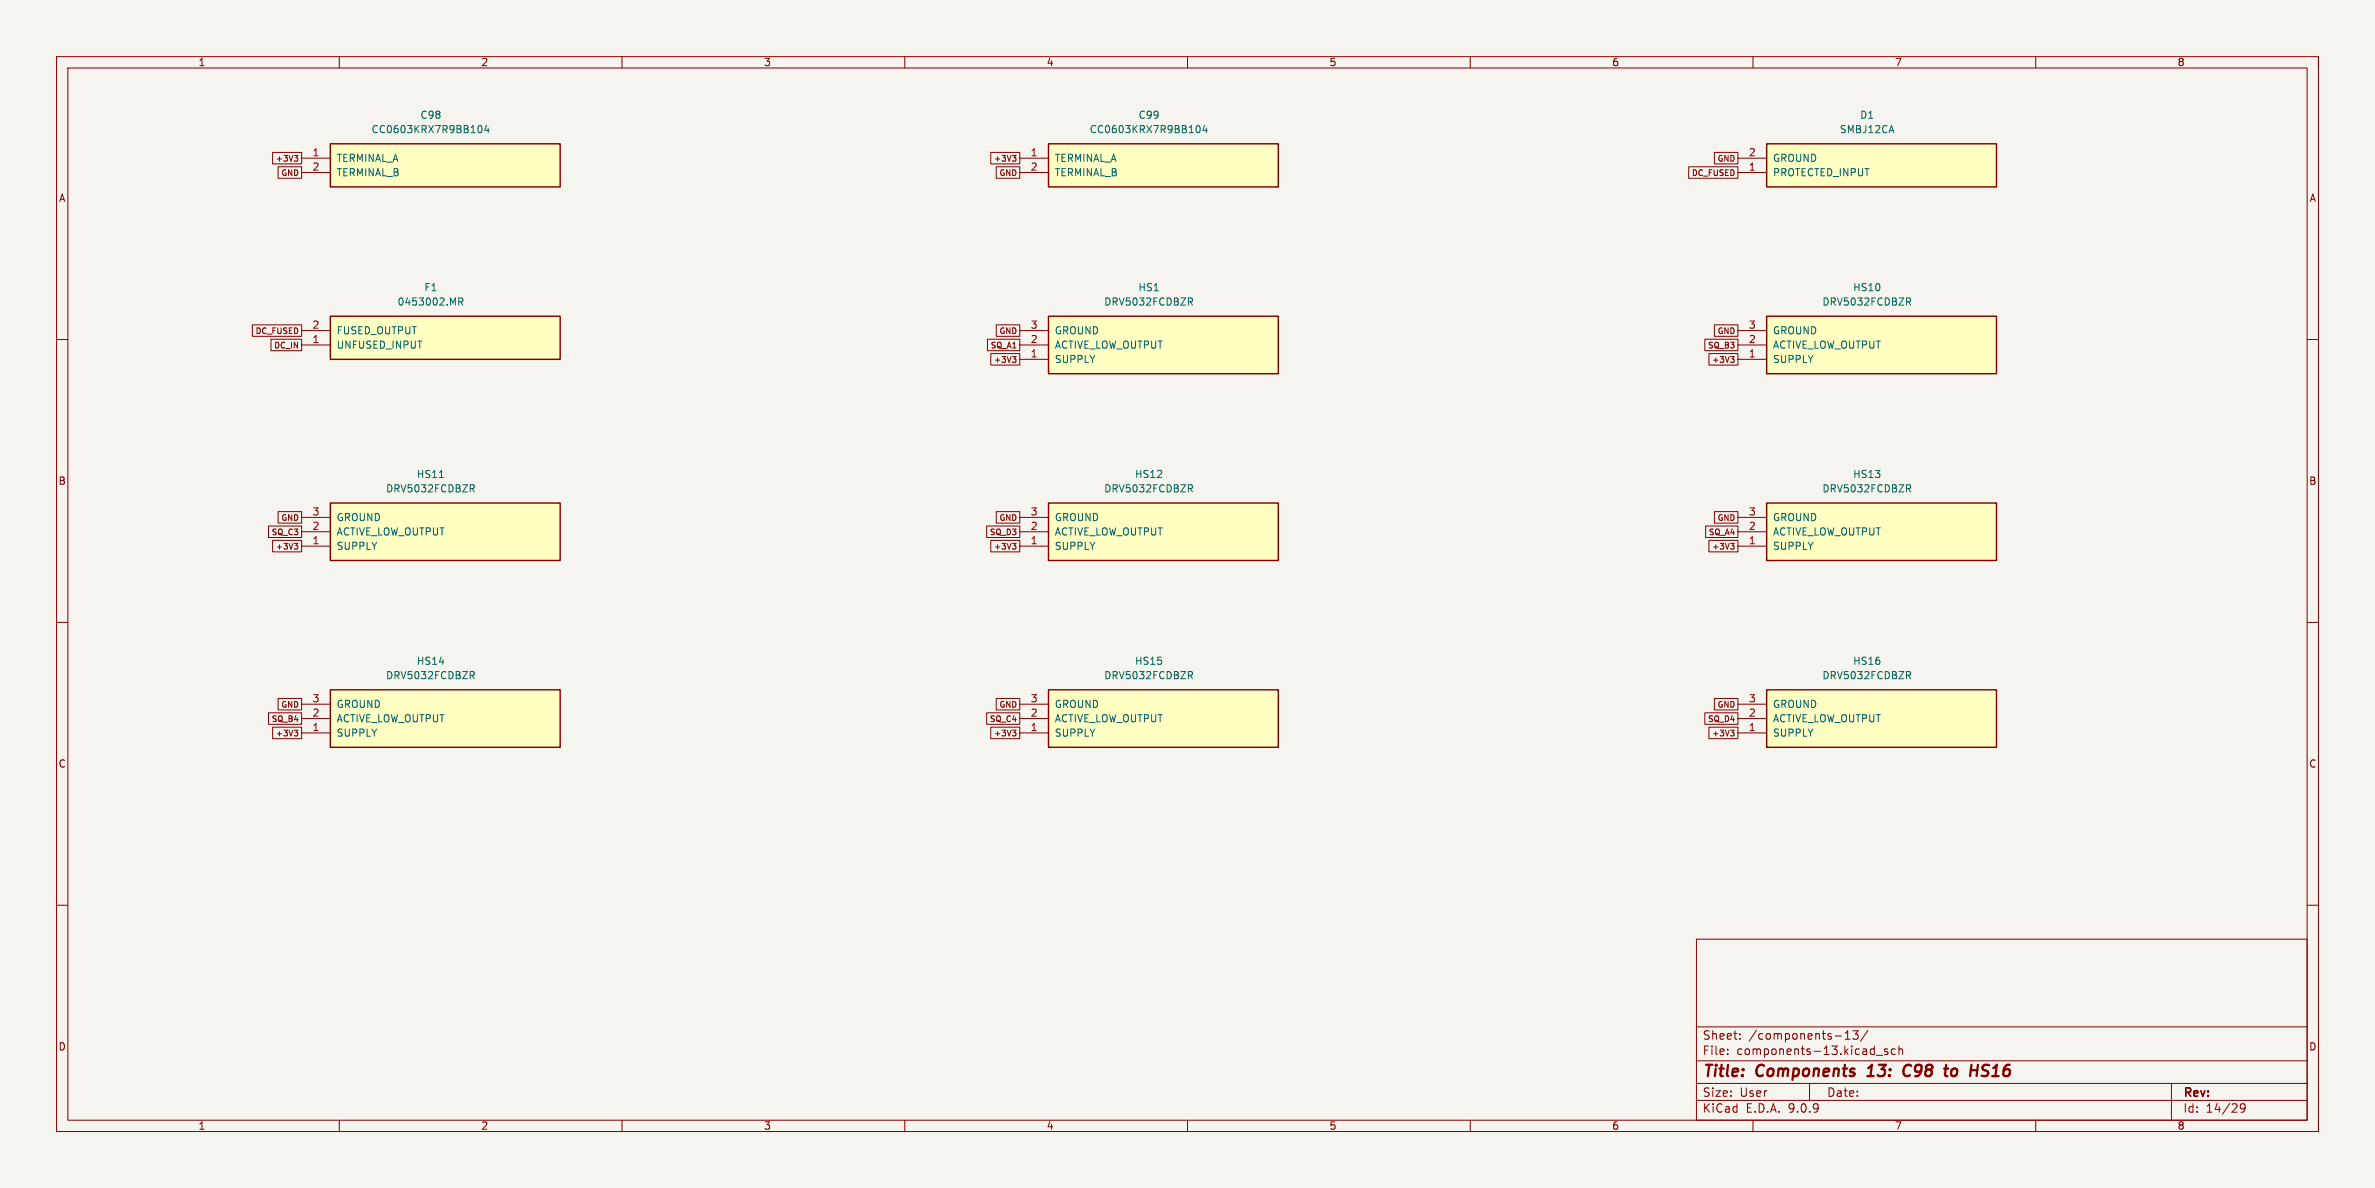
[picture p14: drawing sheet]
<svg xmlns="http://www.w3.org/2000/svg" width="420mm" height="210mm" viewBox="0 0 420 210" stroke-linecap="round" stroke-linejoin="round" font-family="sans-serif">
<defs><g id="words">
<g font-size="2.8" fill="#840000">
<text x="301" y="190.9">Title:</text>
<text x="310.7" y="190.9">Components</text>
<text x="331.2" y="190.9">13:</text>
<text x="338.3" y="190.9">C98</text>
<text x="346.4" y="190.9">to</text>
<text x="351.7" y="190.9">HS16</text>
</g>
<g font-size="2.1" fill="#840000">
<text x="301" y="184">Sheet:</text>
<text x="309.2" y="184">/components-13/</text>
<text x="301" y="186.7">File:</text>
<text x="307.1" y="186.7">components-13.kicad_sch</text>
<text x="301" y="196.9">KiCad</text>
<text x="301" y="194.1">Size:</text>
<text x="307.7" y="194.1">User</text>
<text x="308.7" y="196.9">E.D.A.</text>
<text x="316.3" y="196.9">9.0.9</text>
<text x="323" y="194.1">Date:</text>
<text x="386" y="194.3">Rev:</text>
<text x="386" y="196.9">Id:</text>
<text x="390.1" y="196.9">14/29</text>
</g>
<g font-size="1.8" fill="#840000">
<text x="35" y="11.9">1</text>
<text x="85" y="11.9">2</text>
<text x="135" y="11.9">3</text>
<text x="185" y="11.9">4</text>
<text x="235" y="11.9">5</text>
<text x="285" y="11.9">6</text>
<text x="335" y="11.9">7</text>
<text x="385" y="11.9">8</text>
<text x="10.3" y="35.9">A</text>
<text x="408.3" y="35.9">A</text>
<text x="10.3" y="85.9">B</text>
<text x="408.3" y="85.9">B</text>
<text x="10.3" y="135.9">C</text>
<text x="408.3" y="135.9">C</text>
<text x="10.3" y="185.9">D</text>
<text x="408.3" y="185.9">D</text>
<text x="35" y="199.9">1</text>
<text x="85" y="199.9">2</text>
<text x="135" y="199.9">3</text>
<text x="185" y="199.9">4</text>
<text x="235" y="199.9">5</text>
<text x="285" y="199.9">6</text>
<text x="335" y="199.9">7</text>
<text x="385" y="199.9">8</text>
</g>
<g font-size="1.8" fill="#006464">
<text x="65.6" y="23.7">CC0603KRX7R9BB104</text>
<text x="74.3" y="21.2">C98</text>
<text x="192.6" y="23.7">CC0603KRX7R9BB104</text>
<text x="201.3" y="21.2">C99</text>
<text x="325.3" y="23.7">SMBJ12CA</text>
<text x="328.9" y="21.2">D1</text>
<text x="59.4" y="28.8">TERMINAL_A</text>
<text x="186.4" y="28.8">TERMINAL_A</text>
<text x="313.4" y="28.8">GROUND</text>
<text x="59.4" y="31.4">TERMINAL_B</text>
<text x="186.4" y="31.4">TERMINAL_B</text>
<text x="313.4" y="31.4">PROTECTED_INPUT</text>
<text x="74.9" y="51.7">F1</text>
<text x="201.2" y="51.7">HS1</text>
<text x="327.6" y="51.7">HS10</text>
<text x="59.4" y="59.3">FUSED_OUTPUT</text>
<text x="70.2" y="54.2">0453002.MR</text>
<text x="186.4" y="59.3">GROUND</text>
<text x="195.2" y="54.2">DRV5032FCDBZR</text>
<text x="313.4" y="59.3">GROUND</text>
<text x="322.2" y="54.2">DRV5032FCDBZR</text>
<text x="59.4" y="61.8">UNFUSED_INPUT</text>
<text x="186.4" y="61.8">ACTIVE_LOW_OUTPUT</text>
<text x="186.4" y="64.4">SUPPLY</text>
<text x="313.4" y="61.8">ACTIVE_LOW_OUTPUT</text>
<text x="313.4" y="64.4">SUPPLY</text>
<text x="68.2" y="87.2">DRV5032FCDBZR</text>
<text x="73.6" y="84.7">HS11</text>
<text x="195.2" y="87.2">DRV5032FCDBZR</text>
<text x="200.6" y="84.7">HS12</text>
<text x="322.2" y="87.2">DRV5032FCDBZR</text>
<text x="327.6" y="84.7">HS13</text>
<text x="59.4" y="92.3">GROUND</text>
<text x="59.4" y="94.9">ACTIVE_LOW_OUTPUT</text>
<text x="186.4" y="92.3">GROUND</text>
<text x="186.4" y="94.9">ACTIVE_LOW_OUTPUT</text>
<text x="313.4" y="92.3">GROUND</text>
<text x="313.4" y="94.9">ACTIVE_LOW_OUTPUT</text>
<text x="59.4" y="97.4">SUPPLY</text>
<text x="186.4" y="97.4">SUPPLY</text>
<text x="313.4" y="97.4">SUPPLY</text>
<text x="73.6" y="117.7">HS14</text>
<text x="200.6" y="117.7">HS15</text>
<text x="327.6" y="117.7">HS16</text>
<text x="59.4" y="125.3">GROUND</text>
<text x="68.2" y="120.3">DRV5032FCDBZR</text>
<text x="186.4" y="125.3">GROUND</text>
<text x="195.2" y="120.3">DRV5032FCDBZR</text>
<text x="313.4" y="125.3">GROUND</text>
<text x="322.2" y="120.3">DRV5032FCDBZR</text>
<text x="59.4" y="127.9">ACTIVE_LOW_OUTPUT</text>
<text x="59.4" y="130.4">SUPPLY</text>
<text x="186.4" y="127.9">ACTIVE_LOW_OUTPUT</text>
<text x="186.4" y="130.4">SUPPLY</text>
<text x="313.4" y="127.9">ACTIVE_LOW_OUTPUT</text>
<text x="313.4" y="130.4">SUPPLY</text>
</g>
<g font-size="1.8" fill="#a90000">
<text x="55.2" y="27.7">1</text>
<text x="182.2" y="27.7">1</text>
<text x="309.2" y="27.7">2</text>
<text x="55.2" y="30.2">2</text>
<text x="182.2" y="30.2">2</text>
<text x="309.2" y="30.2">1</text>
<text x="55.2" y="58.2">2</text>
<text x="182.2" y="58.2">3</text>
<text x="309.2" y="58.2">3</text>
<text x="55.2" y="60.7">1</text>
<text x="182.2" y="60.7">2</text>
<text x="182.2" y="63.3">1</text>
<text x="309.2" y="60.7">2</text>
<text x="309.2" y="63.3">1</text>
<text x="55.2" y="91.2">3</text>
<text x="55.2" y="93.7">2</text>
<text x="182.2" y="91.2">3</text>
<text x="182.2" y="93.7">2</text>
<text x="309.2" y="91.2">3</text>
<text x="309.2" y="93.7">2</text>
<text x="55.2" y="96.3">1</text>
<text x="182.2" y="96.3">1</text>
<text x="309.2" y="96.3">1</text>
<text x="55.2" y="124.2">3</text>
<text x="182.2" y="124.2">3</text>
<text x="309.2" y="124.2">3</text>
<text x="55.2" y="126.8">2</text>
<text x="55.2" y="129.3">1</text>
<text x="182.2" y="126.8">2</text>
<text x="182.2" y="129.3">1</text>
<text x="309.2" y="126.8">2</text>
<text x="309.2" y="129.3">1</text>
</g>
<g font-size="1.4" fill="#840000">
<text x="48.6" y="28.8">+3V3</text>
<text x="175.6" y="28.8">+3V3</text>
<text x="303.6" y="28.8">GND</text>
<text x="49.6" y="31.3">GND</text>
<text x="176.6" y="31.3">GND</text>
<text x="299.1" y="31.3">DC_FUSED</text>
<text x="45.1" y="59.2">DC_FUSED</text>
<text x="176.6" y="59.2">GND</text>
<text x="303.6" y="59.2">GND</text>
<text x="48.4" y="61.8">DC_IN</text>
<text x="175.1" y="61.8">SQ_A1</text>
<text x="175.6" y="64.3">+3V3</text>
<text x="301.9" y="61.8">SQ_B3</text>
<text x="302.6" y="64.3">+3V3</text>
<text x="47.9" y="94.8">SQ_C3</text>
<text x="49.6" y="92.3">GND</text>
<text x="174.9" y="94.8">SQ_D3</text>
<text x="176.6" y="92.3">GND</text>
<text x="302.1" y="94.8">SQ_A4</text>
<text x="303.6" y="92.3">GND</text>
<text x="48.6" y="97.3">+3V3</text>
<text x="175.6" y="97.3">+3V3</text>
<text x="302.6" y="97.3">+3V3</text>
<text x="49.6" y="125.3">GND</text>
<text x="176.6" y="125.3">GND</text>
<text x="303.6" y="125.3">GND</text>
<text x="47.9" y="127.8">SQ_B4</text>
<text x="48.6" y="130.4">+3V3</text>
<text x="174.9" y="127.8">SQ_C4</text>
<text x="175.6" y="130.4">+3V3</text>
<text x="301.9" y="127.8">SQ_D4</text>
<text x="302.6" y="130.4">+3V3</text>
</g>
</g></defs>
<path d="M0 0h420v210h-420z" fill="#f5f4ef" stroke="#f5f4ef" stroke-width=".18"/>
<g fill="none" stroke="#840000" stroke-width=".18">
<path d="M10 10h400v190h-400zM12 12h396v186h-396zM60 10v2M110 10v2M160 10v2M210 10v2M260 10v2M310 10v2M360 10v2M410 10v2M10 60h2M408 60h2"/>
<path d="M10 110h2M408 110h2M10 160h2M300 166h108v32h-108zM408 160h2M60 198v2M110 198v2M160 198v2M210 198v2M260 198v2M300 194.5h108M300 191.5h108"/>
<path d="M300 187.5h108M300 181.5h108M305.5 186.3v.1M305.5 185.5v.1M307.7 183.6v.1M307.7 182.8v.1M310 198v2M320 191.5v3M324.5 183.1h1.2M326.3 183.7h.9M326.3 182.6l.4-.4v1.5M327.7 182.2h.9l-.5 .6 .4 .1v.7l-.2 .1h-.4l-.2-.1"/>
<path d="M330.3 182.1l-1.3 2M331.8 186.5h1.2M333.8 185.5l-.3-.1-.3 .2 .1 .2 .5 .2v.3h-.6M335.2 185.5l-.5-.1-.2 .3v.4l.1 .2h.6M335.8 185.5l.2-.1 .4 .1 .1 .9M335.8 184.9v1.5M360 198v2M384 191.5v6.5M397 195.7l-.3 .3h-.2l-.3-.3 .1-.5 .4-.1 .3 .1a.99 .99 0 0 1-.4 1.4h-.3M410 198v2"/>
</g>
<path d="M330.2 190.2h1.1M330.8 188.5l-.4 .3M337.6 188.2a1.13 1.13 0 0 0-1 .8 1.13 1.13 0 0 0 .3 1.1l.3 .1 .4-.1M343.8 188.9h.8M345.8 188.9a.62 .62 0 0 0-.7 .4v.7a.52 .52 0 0 0 .7 .1M350.4 190.1l.8 .1M351 188.2l-.2 .1a.46 .46 0 0 0-.2 .5 .46 .46 0 0 0 .3 .4" fill="none" stroke="#840000" stroke-width=".4"/>
<path d="M312.4 88.9h40.7v10.2h-40.7z" fill="#ffffc2"/>
<path d="M312.4 88.9h40.7v10.2h-40.7z" fill="none" stroke="#840000" stroke-width=".25"/>
<path d="M307.3 91.5h5.1M307.3 94h5.1M307.3 96.5h5.1" fill="none" stroke="#840000" stroke-width=".18"/>
<path d="M337.2 85.7h.4l.3 .2-.1 .4-.6 .1M337.5 86.4l.4 .6" fill="none" stroke="#006464" stroke-width=".18"/>
<path d="M312.4 55.9h40.7v10.2h-40.7z" fill="#ffffc2"/>
<path d="M312.4 55.9h40.7v10.2h-40.7z" fill="none" stroke="#840000" stroke-width=".25"/>
<path d="M307.3 58.4h5.1M307.3 61h5.1M307.3 63.5h5.1" fill="none" stroke="#840000" stroke-width=".18"/>
<path d="M337.2 52.7h.4l.3 .2-.1 .4h-.6M337.5 53.3l.4 .6" fill="none" stroke="#006464" stroke-width=".18"/>
<path d="M312.4 25.4h40.7v7.6h-40.7z" fill="#ffffc2"/>
<path d="M312.4 25.4h40.7v7.6h-40.7z" fill="none" stroke="#840000" stroke-width=".25"/>
<path d="M307.3 28h5.1M307.3 30.5h5.1" fill="none" stroke="#840000" stroke-width=".18"/>
<path d="M185.4 55.9h40.7v10.2h-40.7z" fill="#ffffc2"/>
<path d="M185.4 55.9h40.7v10.2h-40.7z" fill="none" stroke="#840000" stroke-width=".25"/>
<path d="M180.3 58.4h5.1M180.3 61h5.1M180.3 63.5h5.1" fill="none" stroke="#840000" stroke-width=".18"/>
<path d="M210.2 52.7h.4l.3 .2-.1 .4h-.6M210.5 53.3l.4 .6" fill="none" stroke="#006464" stroke-width=".18"/>
<path d="M185.4 25.4h40.7v7.6h-40.7z" fill="#ffffc2"/>
<path d="M185.4 25.4h40.7v7.6h-40.7z" fill="none" stroke="#840000" stroke-width=".25"/>
<path d="M180.3 28h5.1M180.3 30.5h5.1" fill="none" stroke="#840000" stroke-width=".18"/>
<path d="M211.8 22.2a.68 .68 0 0 1 .5 .6 .68 .68 0 0 1-.5 .7M213 22.1l-.3 .9h.8M213.3 22.6v.9" fill="none" stroke="#006464" stroke-width=".18"/>
<path d="M185.4 88.9h40.7v10.2h-40.7z" fill="#ffffc2"/>
<path d="M185.4 88.9h40.7v10.2h-40.7z" fill="none" stroke="#840000" stroke-width=".25"/>
<path d="M180.3 91.5h5.1M180.3 94h5.1M180.3 96.5h5.1" fill="none" stroke="#840000" stroke-width=".18"/>
<path d="M210.2 85.7h.4l.3 .2-.1 .4-.6 .1M210.5 86.4l.4 .6" fill="none" stroke="#006464" stroke-width=".18"/>
<path d="M58.4 121.9h40.7v10.2h-40.7z" fill="#ffffc2"/>
<path d="M58.4 121.9h40.7v10.2h-40.7z" fill="none" stroke="#840000" stroke-width=".25"/>
<path d="M53.3 124.5h5.1M53.3 127h5.1M53.3 129.6h5.1" fill="none" stroke="#840000" stroke-width=".18"/>
<path d="M83.2 118.7h.4l.3 .2-.1 .4-.6 .1M83.5 119.4l.4 .6" fill="none" stroke="#006464" stroke-width=".18"/>
<path d="M58.4 25.4h40.7v7.6h-40.7z" fill="#ffffc2"/>
<path d="M58.4 25.4h40.7v7.6h-40.7z" fill="none" stroke="#840000" stroke-width=".25"/>
<path d="M53.3 28h5.1M53.3 30.5h5.1" fill="none" stroke="#840000" stroke-width=".18"/>
<path d="M84.8 22.2a.68 .68 0 0 1 .5 .6 .68 .68 0 0 1-.5 .7M86 22.1l-.3 .9h.8M86.3 22.6v.9" fill="none" stroke="#006464" stroke-width=".18"/>
<path d="M58.4 55.9h40.7v7.6h-40.7z" fill="#ffffc2"/>
<path d="M58.4 55.9h40.7v7.6h-40.7z" fill="none" stroke="#840000" stroke-width=".25"/>
<path d="M53.3 58.4h5.1M53.3 61h5.1" fill="none" stroke="#840000" stroke-width=".18"/>
<path d="M81.1 53.3h.6l.2-.2-.1-.3-.7-.1v1.2M81.4 53.3l.5 .6" fill="none" stroke="#006464" stroke-width=".18"/>
<path d="M185.4 121.9h40.7v10.2h-40.7z" fill="#ffffc2"/>
<path d="M185.4 121.9h40.7v10.2h-40.7z" fill="none" stroke="#840000" stroke-width=".25"/>
<path d="M180.3 124.5h5.1M180.3 127h5.1M180.3 129.6h5.1" fill="none" stroke="#840000" stroke-width=".18"/>
<path d="M210.2 118.7h.4l.3 .2-.1 .4-.6 .1M210.5 119.4l.4 .6" fill="none" stroke="#006464" stroke-width=".18"/>
<path d="M58.4 88.9h40.7v10.2h-40.7z" fill="#ffffc2"/>
<path d="M58.4 88.9h40.7v10.2h-40.7z" fill="none" stroke="#840000" stroke-width=".25"/>
<path d="M53.3 91.5h5.1M53.3 94h5.1M53.3 96.5h5.1" fill="none" stroke="#840000" stroke-width=".18"/>
<path d="M77.7 84.4h.7M83.2 85.7h.4l.3 .2-.1 .4-.6 .1M83.5 86.4l.4 .6" fill="none" stroke="#006464" stroke-width=".18"/>
<path d="M312.4 121.9h40.7v10.2h-40.7z" fill="#ffffc2"/>
<path d="M312.4 121.9h40.7v10.2h-40.7z" fill="none" stroke="#840000" stroke-width=".25"/>
<g fill="none" stroke="#840000" stroke-width=".18">
<path d="M48.2 26.9h5.1v2.1h-5.1zM49.2 29.5h4.1v2h-4.1zM52 27.5h.7l-.4 .4 .3 .1 .1 .3-.2 .2h-.3M175.2 26.9h5.1v2.1h-5.1zM176.2 29.5h4.1v2h-4.1zM179 27.5h.7l-.4 .4 .3 .1 .1 .3-.2 .2h-.3M298.6 29.5h8.7v2h-8.7zM303.2 26.9h4.1v2.1h-4.1zM44.6 57.4h8.7v2.1h-8.7zM47.9 60h5.4v2h-5.4zM174.6 60h5.7v2h-5.7zM176.2 57.4h4.1v2.1h-4.1z"/>
<path d="M301.5 60h5.8v2h-5.8zM303.2 57.4h4.1v2.1h-4.1zM175.2 62.5h5.1v2h-5.1zM179 63h.7l-.4 .4 .3 .1 .1 .4-.2 .2h-.3M302.2 62.5h5.1v2h-5.1zM306 63h.7l-.4 .4 .3 .1 .1 .4-.2 .2h-.3M47.5 93h5.8v2h-5.8zM48.2 95.5h5.1v2.1h-5.1zM49.2 90.4h4.1v2.1h-4.1zM52 96.1h.7l-.4 .3 .3 .1 .1 .4-.2 .2h-.3M174.5 93h5.8v2h-5.8zM175.2 95.5h5.1v2.1h-5.1z"/>
<path d="M176.2 90.4h4.1v2.1h-4.1zM179 96.1h.7l-.4 .3 .3 .1 .1 .4-.2 .2h-.3M301.6 93h5.7v2h-5.7zM302.2 95.5h5.1v2.1h-5.1zM303.2 90.4h4.1v2.1h-4.1zM306 96.1h.7l-.4 .3 .3 .1 .1 .4-.2 .2h-.3M47.5 126h5.8v2h-5.8zM48.2 128.5h5.1v2.1h-5.1zM49.2 123.5h4.1v2h-4.1zM52 129.1h.7l-.4 .4 .3 .1 .1 .3-.2 .2h-.3M174.5 126h5.8v2h-5.8zM175.2 128.5h5.1v2.1h-5.1z"/>
<path d="M176.2 123.5h4.1v2h-4.1zM179 129.1h.7l-.4 .4 .3 .1 .1 .3-.2 .2h-.3M301.5 126h5.8v2h-5.8zM302.2 128.5h5.1v2.1h-5.1zM303.2 123.5h4.1v2h-4.1zM306 129.1h.7l-.4 .4 .3 .1 .1 .3-.2 .2h-.3M307.3 124.5h5.1M307.3 127h5.1M307.3 129.6h5.1"/>
</g>
<path d="M337.2 118.7h.4l.3 .2-.1 .4-.6 .1M337.5 119.4l.4 .6" fill="none" stroke="#006464" stroke-width=".18"/>
<use href="#words"/>
</svg>
